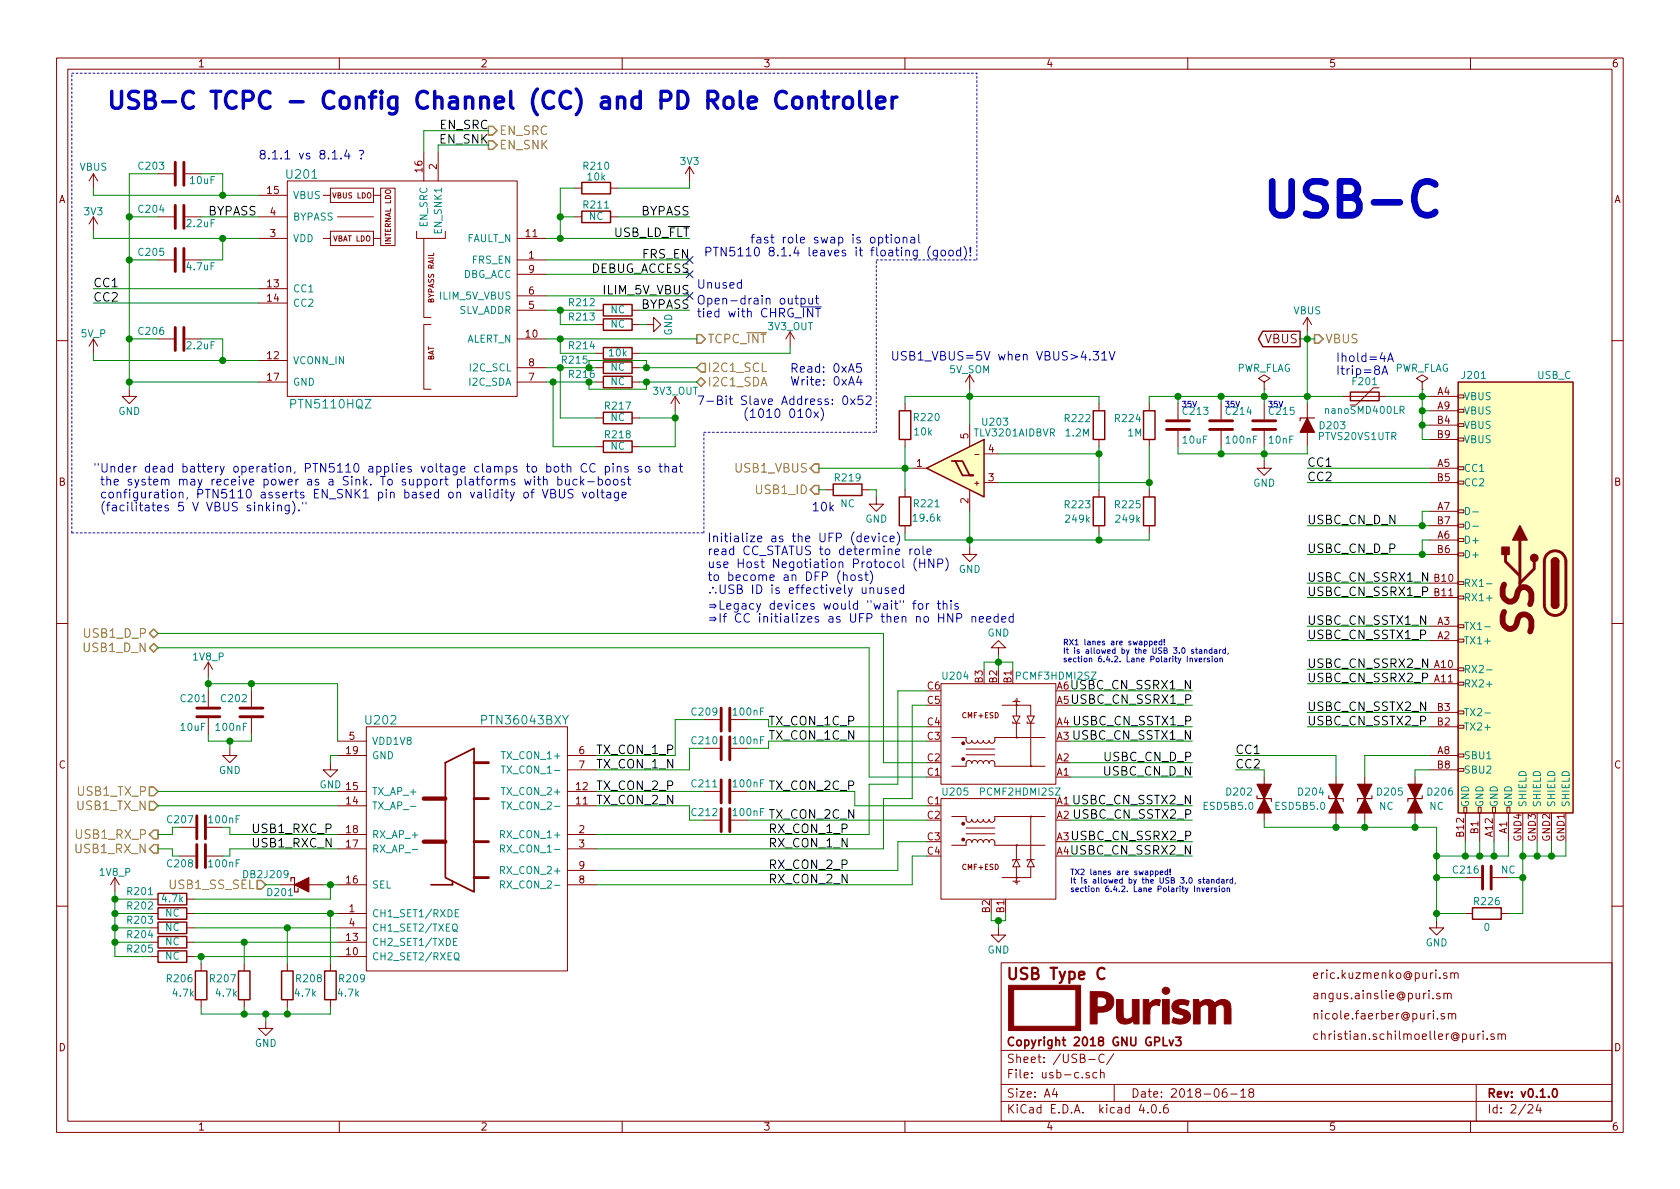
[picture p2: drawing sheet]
<svg xmlns="http://www.w3.org/2000/svg" width="297mm" height="210mm" viewBox="0 0 297 210" stroke-linecap="round" stroke-linejoin="round" font-family="sans-serif">
<defs><g id="words">
<text font-size="8.3" fill="#0000c2" x="223.5" y="38.3">USB-C</text>
<text font-size="7.1" fill="#840000" x="271" y="112.3" transform="rotate(-90 271 112.3)">SS</text>
<text font-size="4.2" fill="#0000c2" x="19" y="19.3">USB-C TCPC - Config Channel (CC) and PD Role Controller</text>
<text font-size="2.8" fill="#840000" x="178" y="173.2">USB Type C</text>
<g font-size="2.1">
<text x="77.7" y="22.9">EN_SRC</text>
<text x="77.7" y="25.4">EN_SNK</text>
<text x="36.8" y="38.1">BYPASS</text>
<text x="108.4" y="41.9">USB_LD_FLT</text>
<text x="113.2" y="38.1">BYPASS</text>
<text x="113.5" y="45.7">FRS_EN</text>
<text x="16.5" y="50.8">CC1</text>
<text x="16.5" y="53.3">CC2</text>
<text x="104.2" y="48.3">DEBUG_ACCESS</text>
<text x="106.8" y="52.1">ILIM_5V_VBUS</text>
<text x="113.2" y="54.6">BYPASS</text>
<text x="231.1" y="82.5">CC1</text>
<text x="231.1" y="85.1">CC2</text>
<text x="231.1" y="92.7">USBC_CN_D_N</text>
<text x="231.1" y="97.8">USBC_CN_D_P</text>
<text x="231.1" y="102.9">USBC_CN_SSRX1_N</text>
<text x="231.1" y="105.4">USBC_CN_SSRX1_P</text>
<text x="231.1" y="110.5">USBC_CN_SSTX1_N</text>
<text x="231.1" y="113">USBC_CN_SSTX1_P</text>
<text x="231.1" y="118.1">USBC_CN_SSRX2_N</text>
<text x="189.7" y="121.9">USBC_CN_SSRX1_N</text>
<text x="189.8" y="124.5">USBC_CN_SSRX1_P</text>
<text x="231.1" y="120.6">USBC_CN_SSRX2_P</text>
<text x="231.1" y="125.7">USBC_CN_SSTX2_N</text>
<text x="135.9" y="130.8">TX_CON_1C_N</text>
<text x="189.9" y="130.8">USBC_CN_SSTX1_N</text>
<text x="190.1" y="128.3">USBC_CN_SSTX1_P</text>
<text x="231.1" y="128.3">USBC_CN_SSTX2_P</text>
<text x="105.4" y="133.3">TX_CON_1_P</text>
<text x="105.4" y="135.9">TX_CON_1_N</text>
<text x="195.1" y="137.2">USBC_CN_D_N</text>
<text x="195.2" y="134.6">USBC_CN_D_P</text>
<text x="218.4" y="133.3">CC1</text>
<text x="218.4" y="135.9">CC2</text>
<text x="105.4" y="139.7">TX_CON_2_P</text>
<text x="105.4" y="142.2">TX_CON_2_N</text>
<text x="135.9" y="139.7">TX_CON_2C_P</text>
<text x="189.9" y="142.2">USBC_CN_SSTX2_N</text>
<text x="44.4" y="147.3">USB1_RXC_P</text>
<text x="44.4" y="149.9">USB1_RXC_N</text>
<text x="135.9" y="147.3">RX_CON_1_P</text>
<text x="135.9" y="149.9">RX_CON_1_N</text>
<text x="135.9" y="144.8">TX_CON_2C_N</text>
<text x="189.8" y="148.6">USBC_CN_SSRX2_P</text>
<text x="190.1" y="144.8">USBC_CN_SSTX2_P</text>
<text x="135.9" y="153.7">RX_CON_2_P</text>
<text x="189.7" y="151.1">USBC_CN_SSRX2_N</text>
<text x="135.9" y="156.2">RX_CON_2_N</text>
</g>
<g font-size="2.1" fill="#848400">
<text x="88.3" y="23.9">EN_SRC</text>
<text x="88.3" y="26.4">EN_SNK</text>
<text x="125.1" y="65.8">I2C1_SCL</text>
<text x="125.1" y="60.7">TCPC_INT</text>
<text x="234.3" y="60.7">VBUS</text>
<text x="125.1" y="68.3">I2C1_SDA</text>
<text x="130.1" y="83.6">USB1_VBUS</text>
<text x="133.9" y="87.4">USB1_ID</text>
<text x="15" y="112.8">USB1_D_P</text>
<text x="14.9" y="115.3">USB1_D_N</text>
<text x="13.7" y="143.3">USB1_TX_N</text>
<text x="13.9" y="140.7">USB1_TX_P</text>
<text x="13.6" y="148.3">USB1_RX_P</text>
<text x="13.5" y="150.9">USB1_RX_N</text>
<text x="30.1" y="157.2">USB1_SS_SEL</text>
</g>
<g font-size="2.1" fill="#0000c2">
<text x="45.7" y="28.2">8.1.1 vs 8.1.4 ?</text>
<text x="124.5" y="45.3">PTN5110 8.1.4 leaves it floating (good)!</text>
<text x="128.6" y="43">fast role swap is optional</text>
<text x="123.2" y="51">Unused</text>
<text x="123.2" y="53.8">Open-drain output</text>
<text x="123.2" y="56.1">tied with CHRG_INT</text>
<text x="139.7" y="65.9">Read: 0xA5</text>
<text x="157.5" y="63.7">USB1_VBUS=5V when VBUS&gt;4.31V</text>
<text x="236.2" y="64">Ihold=4A</text>
<text x="123.2" y="71.6">7-Bit Slave Address: 0x52</text>
<text x="139.7" y="68.2">Write: 0xA4</text>
<text x="236.2" y="66.3">Itrip=8A</text>
<text x="127.3" y="73.9">(1010 010x)</text>
<text x="16.5" y="83.6">&quot;Under dead battery operation, PTN5110 applies voltage clamps to both CC pins so that</text>
<text x="17.1" y="85.8">the system may receive power as a Sink. To support platforms with buck-boost</text>
<text x="17.1" y="88.1">configuration, PTN5110 asserts EN_SNK1 pin based on validity of VBUS voltage</text>
<text x="17.1" y="90.4">(facilitates 5 V VBUS sinking).&quot;</text>
<text x="125.1" y="95.9">Initialize as the UFP (device)</text>
<text x="143.5" y="90.4">10k</text>
<text x="125.1" y="98.2">read CC_STATUS to determine role</text>
<text x="125.1" y="100.5">use Host Negotiation Protocol (HNP)</text>
<text x="125.1" y="102.7">to become an DFP (host)</text>
<text x="125.1" y="105">USB ID is effectively unused</text>
<text x="125.1" y="107.8">Legacy devices would &quot;wait&quot; for this</text>
<text x="125.1" y="110.1">If CC initializes as UFP then no HNP needed</text>
</g>
<g font-size="2.1" fill="#008484">
<text x="50.8" y="31.6">U201</text>
<text x="51.7" y="72.2">PTN5110HQZ</text>
<text x="64.8" y="128.1">U202</text>
<text x="85.5" y="128.1">PTN36043BXY</text>
</g>
<g font-size="2.1" fill="#840000">
<text x="223.6" y="60.7">VBUS</text>
<text x="232" y="173.1">eric.kuzmenko@puri.sm</text>
<text x="232" y="176.7">angus.ainslie@puri.sm</text>
<text x="178" y="185">Copyright 2018 GNU GPLv3</text>
<text x="232" y="183.9">christian.schilmoeller@puri.sm</text>
<text x="232" y="180.3">nicole.faerber@puri.sm</text>
<text x="178" y="190.7">File: usb-c.sch</text>
<text x="178" y="188">Sheet: /USB-C/</text>
<text x="178" y="196.9">KiCad E.D.A. kicad 4.0.6</text>
<text x="178" y="194.1">Size: A4</text>
<text x="200" y="194.1">Date: 2018-06-18</text>
<text x="263" y="194.1">Rev: v0.1.0</text>
<text x="263" y="196.9">Id: 2/24</text>
</g>
<text font-size="2.1" fill="#008400" x="135.9" y="128.3">TX_CON_1C_P</text>
<g font-size="1.8" fill="#840000">
<text x="35" y="11.9">1</text>
<text x="85" y="11.9">2</text>
<text x="135" y="11.9">3</text>
<text x="185" y="11.9">4</text>
<text x="235" y="11.9">5</text>
<text x="285" y="11.9">6</text>
<text x="77.2" y="29.9" transform="rotate(-90 77.2 29.9)">2</text>
<text x="10.4" y="35.9">A</text>
<text x="47.3" y="34.3">15</text>
<text x="74.7" y="30.4" transform="rotate(-90 74.7 30.4)">16</text>
<text x="285.4" y="35.9">A</text>
<text x="47.8" y="41.9">3</text>
<text x="47.8" y="38.1">4</text>
<text x="93" y="41.9">11</text>
<text x="93.5" y="45.7">1</text>
<text x="47.3" y="50.8">13</text>
<text x="47.3" y="53.3">14</text>
<text x="93.5" y="52.1">6</text>
<text x="93.5" y="48.3">9</text>
<text x="93" y="59.7">10</text>
<text x="93.5" y="54.6">5</text>
<text x="47.3" y="63.5">12</text>
<text x="93.5" y="64.8">8</text>
<text x="47.3" y="67.3">17</text>
<text x="93.5" y="67.3">7</text>
<text x="254.2" y="69.8">A4</text>
<text x="171.2" y="77.6" transform="rotate(-90 171.2 77.6)">5</text>
<text x="254.2" y="74.9">B4</text>
<text x="254.2" y="72.4">A9</text>
<text x="254.2" y="77.5">B9</text>
<text x="162.1" y="82.5">1</text>
<text x="174.8" y="80">4</text>
<text x="254.2" y="82.5">A5</text>
<text x="10.4" y="85.9">B</text>
<text x="171.2" y="89" transform="rotate(-90 171.2 89)">2</text>
<text x="174.8" y="85.1">3</text>
<text x="254.2" y="85.1">B5</text>
<text x="285.4" y="85.9">B</text>
<text x="254.2" y="95.2">A6</text>
<text x="254.2" y="90.2">A7</text>
<text x="254.2" y="92.7">B7</text>
<text x="254.2" y="97.8">B6</text>
<text x="253.6" y="102.9">B10</text>
<text x="253.6" y="105.4">B11</text>
<text x="254.2" y="113">A2</text>
<text x="254.2" y="110.5">A3</text>
<text x="253.6" y="118.1">A10</text>
<text x="164" y="124.5">C5</text>
<text x="164" y="121.9">C6</text>
<text x="173.7" y="120.7" transform="rotate(-90 173.7 120.7)">B3</text>
<text x="176.3" y="120.7" transform="rotate(-90 176.3 120.7)">B2</text>
<text x="178.8" y="120.7" transform="rotate(-90 178.8 120.7)">B1</text>
<text x="186.8" y="124.5">A5</text>
<text x="186.8" y="121.9">A6</text>
<text x="253.6" y="120.6">A11</text>
<text x="254.2" y="125.7">B3</text>
<text x="61.7" y="130.8">5</text>
<text x="164" y="130.8">C3</text>
<text x="164" y="128.3">C4</text>
<text x="186.8" y="130.8">A3</text>
<text x="186.8" y="128.3">A4</text>
<text x="254.2" y="128.3">B2</text>
<text x="10.4" y="135.9">C</text>
<text x="61.3" y="133.3">19</text>
<text x="102.4" y="133.3">6</text>
<text x="102.4" y="135.9">7</text>
<text x="164" y="137.2">C1</text>
<text x="164" y="134.6">C2</text>
<text x="186.8" y="137.2">A1</text>
<text x="186.8" y="134.6">A2</text>
<text x="254.2" y="133.3">A8</text>
<text x="254.2" y="135.9">B8</text>
<text x="285.4" y="135.9">C</text>
<text x="56.5" y="139.4">GND 15</text>
<text x="61.3" y="142.2">14</text>
<text x="101.9" y="142.2">11</text>
<text x="101.9" y="139.7">12</text>
<text x="164" y="142.2">C1</text>
<text x="186.8" y="142.2">A1</text>
<text x="61.3" y="149.9">17</text>
<text x="61.3" y="147.3">18</text>
<text x="102.4" y="147.3">2</text>
<text x="102.4" y="149.9">3</text>
<text x="164" y="144.8">C2</text>
<text x="164" y="148.6">C3</text>
<text x="186.8" y="144.8">A2</text>
<text x="186.8" y="148.6">A3</text>
<text x="258.8" y="147.9" transform="rotate(-90 258.8 147.9)">B12</text>
<text x="261.4" y="147.4" transform="rotate(-90 261.4 147.4)">B1</text>
<text x="263.9" y="147.9" transform="rotate(-90 263.9 147.9)">A12</text>
<text x="266.4" y="147.4" transform="rotate(-90 266.4 147.4)">A1</text>
<text x="269" y="148.7" transform="rotate(-90 269 148.7)">GND4</text>
<text x="271.5" y="148.7" transform="rotate(-90 271.5 148.7)">GND3</text>
<text x="274.1" y="148.7" transform="rotate(-90 274.1 148.7)">GND2</text>
<text x="276.6" y="148.7" transform="rotate(-90 276.6 148.7)">GND1</text>
<text x="102.4" y="153.7">9</text>
<text x="164" y="151.1">C4</text>
<text x="186.8" y="151.1">A4</text>
<text x="61.3" y="156.2">16</text>
<text x="61.7" y="161.3">1</text>
<text x="102.4" y="156.2">8</text>
<text x="175" y="161.4" transform="rotate(-90 175 161.4)">B2</text>
<text x="177.5" y="161.4" transform="rotate(-90 177.5 161.4)">B1</text>
<text x="61.3" y="166.4">13</text>
<text x="61.7" y="163.8">4</text>
<text x="61.3" y="168.9">10</text>
<text x="10.4" y="185.9">D</text>
<text x="285.4" y="185.9">D</text>
<text x="35" y="199.9">1</text>
<text x="85" y="199.9">2</text>
<text x="135" y="199.9">3</text>
<text x="185" y="199.9">4</text>
<text x="235" y="199.9">5</text>
<text x="285" y="199.9">6</text>
</g>
<g font-size="1.8" fill="#008484">
<text x="24.6" y="30">C203</text>
<text x="103.3" y="30">R210</text>
<text x="120.3" y="29.2">3V3</text>
<text x="14.1" y="30.2">VBUS</text>
<text x="33.7" y="32.5">10uF</text>
<text x="51.8" y="35.2">VBUS</text>
<text x="103.9" y="31.9">10k</text>
<text x="14.9" y="38">3V3</text>
<text x="24.6" y="37.6">C204</text>
<text x="33.1" y="40.2">2.2uF</text>
<text x="51.8" y="39">BYPASS</text>
<text x="75.6" y="40.2" transform="rotate(-90 75.6 40.2)">EN_SRC</text>
<text x="78.1" y="41.2" transform="rotate(-90 78.1 41.2)">EN_SNK1</text>
<text x="103.3" y="36.8">R211</text>
<text x="104.1" y="38.9">NC</text>
<text x="24.6" y="45.2">C205</text>
<text x="33.1" y="47.8">4.7uF</text>
<text x="51.8" y="42.8">VDD</text>
<text x="82.4" y="42.8">FAULT_N</text>
<text x="83.4" y="46.6">FRS_EN</text>
<text x="51.8" y="51.7">CC1</text>
<text x="77.9" y="53">ILIM_5V_VBUS</text>
<text x="81.7" y="49.1">DBG_ACC</text>
<text x="14.4" y="59.6">5V_P</text>
<text x="24.6" y="59.2">C206</text>
<text x="51.8" y="54.2">CC2</text>
<text x="80.9" y="55.5">SLV_ADDR</text>
<text x="100.8" y="54.1">R212</text>
<text x="100.8" y="56.7">R213</text>
<text x="107.9" y="55.4">NC</text>
<text x="107.9" y="57.9">NC</text>
<text x="118.8" y="59.4" transform="rotate(-90 118.8 59.4)">GND</text>
<text x="135.8" y="58.4">3V3_OUT</text>
<text x="228.7" y="55.6">VBUS</text>
<text x="33.1" y="61.7">2.2uF</text>
<text x="51.8" y="64.4">VCONN_IN</text>
<text x="82.3" y="60.6">ALERT_N</text>
<text x="83.2" y="65.7">I2C_SCL</text>
<text x="99.5" y="64.3">R215</text>
<text x="100.8" y="61.7">R214</text>
<text x="107.7" y="63">10k</text>
<text x="107.9" y="65.6">NC</text>
<text x="167.9" y="66">5V_SOM</text>
<text x="218.6" y="65.7">PWR_FLAG</text>
<text x="246.5" y="65.7">PWR_FLAG</text>
<text x="51.8" y="68.2">GND</text>
<text x="83" y="68.2">I2C_SDA</text>
<text x="100.8" y="66.8">R216</text>
<text x="107.9" y="68.1">NC</text>
<text x="115.4" y="69.8">3V3_OUT</text>
<text x="239.3" y="68.1">F201</text>
<text x="258.6" y="67">J201</text>
<text x="258.8" y="70.7">VBUS</text>
<text x="271.8" y="67">USB_C</text>
<text x="20.9" y="73.3">GND</text>
<text x="107.1" y="72.4">R217</text>
<text x="107.1" y="77.5">R218</text>
<text x="107.9" y="74.4">NC</text>
<text x="161.7" y="74.4">R220</text>
<text x="161.7" y="77">10k</text>
<text x="172.4" y="77.2">TLV3201AIDBVR</text>
<text x="173.8" y="75.3">U203</text>
<text x="188.4" y="74.6">R222</text>
<text x="188.5" y="77.2">1.2M</text>
<text x="197.3" y="74.6">R224</text>
<text x="199.4" y="77.2">1M</text>
<text x="209.3" y="73.3">C213</text>
<text x="216.9" y="73.3">C214</text>
<text x="224.5" y="73.3">C215</text>
<text x="233.2" y="77.8">PTVS20VS1UTR</text>
<text x="233.5" y="75.9">D203</text>
<text x="234.5" y="73.2">nanoSMD400LR</text>
<text x="258.8" y="75.8">VBUS</text>
<text x="258.8" y="73.3">VBUS</text>
<text x="107.9" y="79.5">NC</text>
<text x="209.2" y="78.4">10uF</text>
<text x="216.9" y="78.4">100nF</text>
<text x="224.4" y="78.4">10nF</text>
<text x="258.8" y="83.4">CC1</text>
<text x="258.8" y="78.4">VBUS</text>
<text x="147.8" y="85.1">R219</text>
<text x="148.6" y="89.7">NC</text>
<text x="161.7" y="89.7">R221</text>
<text x="188.4" y="89.9">R223</text>
<text x="197.3" y="89.9">R225</text>
<text x="221.6" y="86">GND</text>
<text x="258.8" y="86">CC2</text>
<text x="153" y="92.4">GND</text>
<text x="161.6" y="92.2">19.6k</text>
<text x="188.5" y="92.4">249k</text>
<text x="197.4" y="92.4">249k</text>
<text x="169.5" y="101.3">GND</text>
<text x="258.8" y="96.1">D+</text>
<text x="258.8" y="98.7">D+</text>
<text x="258.8" y="103.8">RX1-</text>
<text x="258.8" y="106.3">RX1+</text>
<text x="174.6" y="112.5">GND</text>
<text x="258.8" y="113.9">TX1+</text>
<text x="258.8" y="111.4">TX1-</text>
<text x="34.2" y="116.8">1V8_P</text>
<text x="258.8" y="119">RX2-</text>
<text x="32.1" y="124.1">C201</text>
<text x="39.2" y="124.1">C202</text>
<text x="166.8" y="120.2">U204</text>
<text x="179.8" y="120.2">PCMF3HDMI2SZ</text>
<text x="258.8" y="121.5">RX2+</text>
<text x="32" y="129.2">10uF</text>
<text x="38.3" y="129.2">100nF</text>
<text x="65.8" y="131.7">VDD1V8</text>
<text x="122.4" y="126.5">C209</text>
<text x="122.4" y="131.6">C210</text>
<text x="129.8" y="126.5">100nF</text>
<text x="129.8" y="131.6">100nF</text>
<text x="258.8" y="129.2">TX2+</text>
<text x="258.8" y="126.6">TX2-</text>
<text x="38.7" y="136.8">GND</text>
<text x="65.8" y="134.2">GND</text>
<text x="89.1" y="134.2">TX_CON_1+</text>
<text x="89.6" y="136.8">TX_CON_1-</text>
<text x="258.8" y="134.2">SBU1</text>
<text x="258.8" y="136.8">SBU2</text>
<text x="65.8" y="143.1">TX_AP_-</text>
<text x="65.8" y="140.6">TX_AP_+</text>
<text x="89.1" y="140.6">TX_CON_2+</text>
<text x="89.6" y="143.1">TX_CON_2-</text>
<text x="122.4" y="139.2">C211</text>
<text x="129.8" y="139.2">100nF</text>
<text x="166.8" y="140.7">U205</text>
<text x="173.5" y="140.7">PCMF2HDMI2SZ</text>
<text x="213" y="143.2">ESD5B5.0</text>
<text x="217" y="140.7">D202</text>
<text x="225.7" y="143.2">ESD5B5.0</text>
<text x="229.7" y="140.7">D204</text>
<text x="243.6" y="140.7">D205</text>
<text x="243.8" y="143.2">NC</text>
<text x="252.5" y="140.7">D206</text>
<text x="252.7" y="143.2">NC</text>
<text x="259.7" y="142.7" transform="rotate(-90 259.7 142.7)">GND</text>
<text x="262.3" y="142.7" transform="rotate(-90 262.3 142.7)">GND</text>
<text x="264.8" y="142.7" transform="rotate(-90 264.8 142.7)">GND</text>
<text x="267.3" y="142.7" transform="rotate(-90 267.3 142.7)">GND</text>
<text x="269.9" y="142.7" transform="rotate(-90 269.9 142.7)">SHIELD</text>
<text x="272.4" y="142.7" transform="rotate(-90 272.4 142.7)">SHIELD</text>
<text x="275" y="142.7" transform="rotate(-90 275 142.7)">SHIELD</text>
<text x="277.5" y="142.7" transform="rotate(-90 277.5 142.7)">SHIELD</text>
<text x="29.7" y="145.6">C207</text>
<text x="37.1" y="145.6">100nF</text>
<text x="65.8" y="148.2">RX_AP_+</text>
<text x="89" y="148.2">RX_CON_1+</text>
<text x="122.4" y="144.3">C212</text>
<text x="129.8" y="144.3">100nF</text>
<text x="17.7" y="154.9">1V8_P</text>
<text x="29.7" y="153.4">C208</text>
<text x="37.1" y="153.4">100nF</text>
<text x="43.3" y="155.3">DB2J209</text>
<text x="65.8" y="150.7">RX_AP_-</text>
<text x="89" y="154.6">RX_CON_2+</text>
<text x="89.4" y="150.7">RX_CON_1-</text>
<text x="257" y="154.5">C216</text>
<text x="265.4" y="154.5">NC</text>
<text x="22.7" y="160.8">R202</text>
<text x="22.7" y="158.3">R201</text>
<text x="28.8" y="159.5">4.7k</text>
<text x="47.4" y="158.4">D201</text>
<text x="65.8" y="157.1">SEL</text>
<text x="89.4" y="157.1">RX_CON_2-</text>
<text x="260.8" y="160">R226</text>
<text x="22.7" y="163.3">R203</text>
<text x="22.7" y="165.9">R204</text>
<text x="29.2" y="162.1">NC</text>
<text x="29.2" y="164.6">NC</text>
<text x="29.2" y="167.2">NC</text>
<text x="65.8" y="162.2">CH1_SET1/RXDE</text>
<text x="65.8" y="164.7">CH1_SET2/TXEQ</text>
<text x="65.8" y="167.3">CH2_SET1/TXDE</text>
<text x="252" y="167.3">GND</text>
<text x="262.4" y="164.6">0</text>
<text x="22.7" y="168.4">R205</text>
<text x="29.2" y="169.7">NC</text>
<text x="29.6" y="173.7">R206</text>
<text x="37.3" y="173.7">R207</text>
<text x="52.5" y="173.7">R208</text>
<text x="60.1" y="173.7">R209</text>
<text x="65.8" y="169.8">CH2_SET2/RXEQ</text>
<text x="174.6" y="168.6">GND</text>
<text x="30.7" y="176.2">4.7k</text>
<text x="38.3" y="176.2">4.7k</text>
<text x="52.2" y="176.2">4.7k</text>
<text x="59.9" y="176.2">4.7k</text>
<text x="45" y="185.1">GND</text>
</g>
<g font-size="1.4" fill="#0000c2">
<text x="208.9" y="72">35V</text>
<text x="216.5" y="72">35V</text>
<text x="224.2" y="72">35V</text>
<text x="188" y="114.1">RX1 lanes are swapped!</text>
<text x="188" y="115.6">It is allowed by the USB 3.0 standard,</text>
<text x="188" y="117.1">section 6.4.2. Lane Polarity Inversion</text>
<text x="189.2" y="154.7">TX2 lanes are swapped!</text>
<text x="189.2" y="156.2">It is allowed by the USB 3.0 standard,</text>
<text x="189.2" y="157.7">section 6.4.2. Lane Polarity Inversion</text>
</g>
<g font-size="1.3" fill="#840000">
<text x="58.9" y="35.1">VBUS LDO</text>
<text x="58.9" y="42.7">VBAT LDO</text>
<text x="69.1" y="43.2" transform="rotate(-90 69.1 43.2)">INTERNAL LDO</text>
<text x="76.7" y="53.5" transform="rotate(-90 76.7 53.5)">BYPASS RAIL</text>
<text x="76.7" y="63.8" transform="rotate(-90 76.7 63.8)">BAT</text>
<text x="172.5" y="80.8">-</text>
<text x="172.3" y="85.9">+</text>
<text x="170.2" y="127">CMF+ESD</text>
<text x="170.2" y="153.8">CMF+ESD</text>
</g>
</g></defs>
<g fill="none" stroke="#840000" stroke-width=".18">
<path d="M10 10.3h277v189.9h-277zM12 12.2h273v186.1h-273zM60 10.3v1.9M110 10.3v1.9M160 10.3v1.9M210 10.3v1.9M260 10.3v1.9M27.9 38.3h2.8M27.9 30.7h2.8M32.8 30.7h2.8M45.7 38.3h5.1M45.7 34.5h5.1"/>
<path d="M50.8 32h40.6v38.1h-40.6zM57.1 34.5h1.3v-1.2h7.6v2.5h-7.6v-1.3M59.7 38.3h6.3M66 34.5h1.3v-1.2h2.5v10.1h-2.5v-8.9M74.9 26.9v5.1M77.5 26.9v5.1M101.6 38.3h1.3M107.9 38.3h1.3M27.9 46h2.8M27.9 59.9h2.8M45.7 42.2h5.1M45.7 51h5.1"/>
<path d="M45.7 53.6h5.1M57.1 42.2h1.3v-1.3h7.6v2.5h-7.6v-1.2M66 42.2h1.3M73.7 40.9v1.3h5v-1.3M74.9 42.2v13.9h1.3M76.2 57.4h-1.3v11.4h1.3M91.4 46h5.1M91.4 59.9h5.1M91.4 54.9h5.1M91.4 42.2h5.1M91.4 52.3h5.1M91.4 48.5h5.1"/>
<path d="M105.4 54.9h1.3M105.4 57.4h1.3M111.8 54.9h1.2M111.8 57.4h1.2M114.3 57.4h1.3v-1.3l1.2 1.3-1.2 1.3v-1.3M139.7 58.7l-.8 1.2M139.7 58.7v2.5M139.7 58.7l.8 1.2M10 60.2h2M22.9 68.8v1.3h1.2l-1.2 1.3-1.3-1.3h1.3M45.7 67.6h5.1M45.7 63.7h5.1"/>
<path d="M91.4 65h5.1M91.4 67.6h5.1M105.4 65h1.3M105.4 67.6h1.3M105.4 73.9h1.3M105.4 79h1.3M111.8 65h1.2M111.8 67.6h1.2M111.8 73.9h1.2M111.8 79h1.2M119.4 70.1l-.8 1.3M119.4 70.1v2.5"/>
<path d="M119.4 70.1l.7 1.3M171.4 75.2v3.8M194.3 71.4v1.2M194.3 77.7v1.3M203.2 71.4v1.2M203.2 77.7v1.3M215.9 71.4v2.8M215.9 76.2v2.8M223.5 71.4v2.8M223.5 76.2v2.8M231.1 71.4v7.6M285 60.2h2"/>
<path d="M146 86.6h1.3M152.4 86.6h1.3M154.9 87.9v1.2h1.3l-1.3 1.3-1.2-1.3h1.2M160 86.6v1.3M160 93v1.2M161.3 82.8h2.5M171.4 96.8v1.2h1.3l-1.3 1.3-1.2-1.3h1.2M171.4 86.6v3.8M174 85.3h2.5M174 80.3h2.5M194.3 86.6v1.3M194.3 93v1.2"/>
<path d="M203.2 86.6v1.3M203.2 93v1.2M223.5 81.5v1.3h1.3l-1.3 1.3-1.3-1.3h1.3M10 110.3h2M285 110.3h2M40.6 132.3v1.3h1.3l-1.3 1.3-1.2-1.3h1.2M44.4 122.2v2.8M44.4 127v2.8M58.4 134.9v1.2h1.3l-1.3 1.3-1.3-1.3h1.3M124.5 127.2h2.8M124.5 132.3h2.8M124.5 139.9h2.8"/>
<path d="M129.3 127.2h2.8M129.3 132.3h2.8M129.3 139.9h2.8M166.4 120.9h20.3v17.8h-20.3zM168.3 130.4h2.5v.7l.4 .3 .4-.1 .2-.4 .1 .3 .4 .2 .3-.1 .2-.4 .1 .3 .4 .2 .4-.1 .2-.4 .3 .5 .5-.1 .2-.4 .2 .4 .4 .1 .4-.3v-.7h8.9M168.3 135.5h2.5v-.7l.4-.3 .5 .1 .1 .4 .2-.3 .2-.2 .5 .1 .1 .4 .2-.3 .3-.2 .4 .1 .2 .4 .1-.3 .3-.2 .4 .1 .2 .4 .2-.4 .4-.1 .4 .3v.7h8.9M170.8 132.5h5.1M170.8 133.5h5.1M179.1 124.1h1.2M179.1 127.6v.3h1.2M179.5 123.8h.5M179.7 123.6h.1"/>
<path d="M179.7 124.1v.6M20.3 155.2l-.7 1.3M20.3 155.2v2.5M20.3 155.2l.8 1.3M26.7 159h1.2M31.7 146.3h2.8M31.7 151.4h2.8M33 159h1.3M36.6 146.3h2.8M36.6 151.4h2.8M124.5 145h2.8M129.3 145h2.8"/>
<path d="M10 160.2h2M26.7 161.5h1.2M26.7 164.1h1.2M26.7 166.6h1.2M26.7 169.2h1.2M33 161.5h1.3M33 164.1h1.3M33 166.6h1.3M33 169.2h1.3M35.6 170.4v1.3M35.6 176.8v1.2M43.2 170.4v1.3"/>
<path d="M43.2 176.8v1.2M50.8 170.4v1.3M50.8 176.8v1.2M58.4 170.4v1.3M58.4 176.8v1.2M177 170.3h108v28h-108zM254.6 175.7a.37 .37 0 0 0-.6 .1l.1 .3 .5 .1 .1 .1-.3 .3-.4-.1M255.3 175.8l.2-.2 .4 .1v.9M255.3 175.6v1M255.4 179.3a.37 .37 0 0 0-.6 .1l.1 .2 .5 .2v.1l-.2 .3-.4-.1M255.8 172.1a.37 .37 0 0 0-.6 .1l.1 .3 .5 .1 .1 .1-.2 .3-.5-.1M255.9 175.8a.36 .36 0 0 1 .4-.2 .36 .36 0 0 1 .3 .2v.8"/>
<path d="M256.1 179.3l.2-.1 .4 .1v.9M256.1 179.2v1M256.5 172.2l.2-.2 .4 .1v.9M256.5 172v1M256.7 179.4a.36 .36 0 0 1 .3-.2 .36 .36 0 0 1 .4 .2v.8M257.1 172.2a.36 .36 0 0 1 .4-.2 .36 .36 0 0 1 .3 .2v.8M285 160.2h2M47 180.6v1.3h1.3l-1.3 1.2-1.3-1.2h1.3M60 198.3v1.9M110 198.3v1.9M160 198.3v1.9M177 194.8h108"/>
<path d="M177 191.8h108M177 185.7h108M186.4 192.5l-.3 1h.9M186.8 193v1M192.5 187.3h1.1M192.6 189.7a.37 .37 0 0 0-.6 .1l.1 .3 .5 .1 .1 .1-.3 .3-.4-.1M193.9 189.7l-.4-.1-.3 .3 .1 .6 .2 .1 .4-.1M194.6 189.8l.2-.2 .4 .1v.9M194.6 189.1v1.5M195.2 186.6a.7 .7 0 0 0-.9 .2 .7 .7 0 0 0 .1 .9 .55 .55 0 0 0 .8 .1M196.9 186.3l-1.2 2M197 191.8v3"/>
<path d="M201.8 195.2l-.4 1.1h1M202.9 196.7v.1M203.8 195.4l.1-.1a.81 .81 0 0 1 .6 .6 .81 .81 0 0 1-.3 .8l-.1 .1a.8 .8 0 0 1-.6-.6 .8 .8 0 0 1 .3-.8zM205.1 196.7v.1M206.4 195.3a.59 .59 0 0 0-.7 .7l.1 .7 .2 .1 .5-.1 .1-.5-.2-.2-.4-.1-.3 .3M210 198.3v1.9M216.8 192.5a.59 .59 0 0 0-.7 .7l.1 .7 .2 .1 .5-.1 .1-.5-.2-.2-.4-.1-.3 .3M217.6 193.5h1.1M219.4 193l.4-.5v1.5M219.4 194h.8M221.1 193.2l-.3-.3 .1-.2 .2-.2 .4 .1 .2 .2-.1 .2-.6 .2a.48 .48 0 0 0-.1 .7l.2 .1 .5-.1a.48 .48 0 0 0-.2-.7M254.2 180.1v.1"/>
<path d="M260 198.3v1.9M261 191.8v6.5M261.3 182.8v1M261.7 182.8l-.4 .3M262.2 182.3v.2M262.2 182.8v1M262.9 183.7v.1M264.2 182.9a.37 .37 0 0 0-.6 .1l.1 .3 .5 .1v.1l-.2 .3-.4-.1M264.9 183l.2-.2 .4 .1v.9M264.9 182.8v1M265.5 183a.36 .36 0 0 1 .3-.2 .36 .36 0 0 1 .4 .2v.8M270.2 195.5l.2-.2h.4l.2 .5-.9 1h.9"/>
<path d="M272 195.2l-.4 1.1h.9M272.3 195.8v1"/>
</g>
<path d="M168.3 81.5h1.9l1.2 2.6h.7h-1.9l-1.3-2.6M205.7 183.4v1.5h.7M206.7 183.9l.4 1 .4-1M207.9 183.4h.9l-.5 .6 .4 .1v.7l-.2 .1-.6-.1M274.6 192.7l.2-.2a.81 .81 0 0 1 .6 .6 .81 .81 0 0 1-.3 .8l-.1 .1a.79 .79 0 0 1-.4-1.3z" fill="none" stroke="#840000" stroke-width=".3"/>
<path d="M195.3 171.3a.8 .8 0 0 0-1 0 .8 .8 0 0 0-.3 1 .76 .76 0 0 0 .4 .7 .76 .76 0 0 0 .9 0" fill="none" stroke="#840000" stroke-width=".41"/>
<g fill="#840000" stroke="#840000" stroke-width=".18">
<path d="M178.3 174.2h12.8v8h-12.8v-7.2h.9v6.5h11v-6.5h-11.9z"/>
<path d="M197.4 176.8h1.2v2.5a.85 .85 0 0 0 .6 .9 .85 .85 0 0 0 1-.4v-3h1.2v4.3h-.9v-.2a.25 .25 0 0 0-.1-.3 .25 .25 0 0 0-.4 .2l-.6 .2a1.47 1.47 0 0 1-2-1.7z"/>
<path d="M207.5 177.2a2.7 2.7 0 0 1 2.6-.2l.2 .1-.3 .7-.4-.1a.88 .88 0 0 0-1.2 .3l.3 .4 1 .3a1.26 1.26 0 0 1 .7 1.4 1.26 1.26 0 0 1-1.4 1l-1-.1-.7-.2v-.5a.29 .29 0 0 1 .2-.3 .29 .29 0 0 1 .4 .1l.3 .1a.86 .86 0 0 0 1.1-.3 .95 .95 0 0 0-.9-.6l-.5-.2a1.15 1.15 0 0 1-.4-1.9z"/>
<path d="M192.8 175.4h1.9a1.8 1.8 0 0 1 2.2 1.2 1.8 1.8 0 0 1-1.2 2.2l-.7 .2h-1v2.1h-1.2v-4.8h1.2v1.7h.4a.91 .91 0 0 0 1.2-.5 .91 .91 0 0 0-.7-1.2h-2.1z"/>
<path d="M202.1 176.8h.7a.26 .26 0 0 1 .3 0 .26 .26 0 0 1 0 .4l.1 .4a1.38 1.38 0 0 1 2-.7l-.2 .9a1.12 1.12 0 0 0-1.3 .1 1.12 1.12 0 0 0-.4 1.2v2h-1.2z"/>
<path d="M205.5 176.8h1.2v4.3h-1.2z"/>
<path d="M211 176.8h.9l.2 .5a1.9 1.9 0 0 1 2.5-.1l.1 .1a.21 .21 0 0 0 .2 0 .21 .21 0 0 0 .2-.2l.7-.3a1.42 1.42 0 0 1 1.9 1.7v2.6h-1.2v-2.4a.85 .85 0 0 0-.4-1l-.7 .1-.5 .3v3h-1.2v-3a.82 .82 0 0 0-.8-.5 .82 .82 0 0 0-.7 .6v2.9h-1.2z"/>
<circle cx="206.1" cy="175.2" r=".65"/>
<circle cx="170.3" cy="131.4" r=".25"/>
<circle cx="170.3" cy="134.2" r=".25"/>
</g>
<g fill="none" stroke="#840000" stroke-width=".51">
<path d="M31 28.7v4.1M31 36.3v4.1M32.5 28.7v4.1M32.5 36.3v4.1M31 43.9v4.1M31 57.9v4.1M32.5 43.9v4.1M32.5 57.9v4.1M213.9 75.9h4M213.9 74.4h4M221.5 75.9h4.1M221.5 74.4h4.1"/>
<path d="M42.4 126.7h4.1M42.4 125.2h4.1M127.5 125.2v4.1M127.5 130.3v4.1M127.5 137.9v4.1M129 125.2v4.1M129 130.3v4.1M129 137.9v4.1M34.8 144.3v4M34.8 149.3v4.1M36.3 144.3v4M36.3 149.3v4.1"/>
<path d="M127.5 143v4.1M129 143v4.1"/>
</g>
<g fill="none" stroke="#840000" stroke-width=".25">
<path d="M102.9 37.3h5v2.1h-5zM106.7 53.8h5.1v2.1h-5.1zM106.7 56.4h5.1v2h-5.1zM106.7 64h5.1v2h-5.1zM106.7 66.5h5.1v2.1h-5.1zM106.7 72.9h5.1v2h-5.1zM106.7 78h5.1v2h-5.1zM193.3 72.6h2v5.1h-2zM202.2 72.6h2v5.1h-2zM147.3 85.6h5.1v2h-5.1zM159 87.9h2v5.1h-2zM163.8 82.8l10.2-5.1v10.2z"/>
<path d="M193.3 87.9h2v5.1h-2zM202.2 87.9h2v5.1h-2zM27.9 158h5.1v2h-5.1zM27.9 160.5h5.1v2.1h-5.1zM27.9 163.1h5.1v2h-5.1zM27.9 165.6h5.1v2h-5.1zM27.9 168.1h5.1v2.1h-5.1zM34.5 171.7h2.1v5.1h-2.1zM42.2 171.7h2v5.1h-2zM49.8 171.7h2v5.1h-2zM57.4 171.7h2v5.1h-2z"/>
</g>
<path d="M123.2 59.2h.8l.7 .7-.7 .8h-.8zM124 64.3h.7v1.5h-.7l-.8-.8zM124 66.8l.7 .8-.7 .7-.8-.7zM144 82h.8v1.6h-.8l-.7-.8zM144 85.8h.8v1.6h-.8l-.7-.8zM26.4 139.2h.8l.7 .7-.7 .8h-.8zM26.4 141.7h.8l.7 .8-.7 .8h-.8zM26.4 147.6l.8-.8h.7v1.5h-.7zM27.2 149.3h.7v1.6h-.7l-.8-.8zM45.5 155.7h.7l.8 .8-.8 .7h-.7z" fill="none" stroke="#848400" stroke-width=".25"/>
<path d="M132 58.8h3.5" fill="none" stroke="#848400" stroke-width=".18"/>
<path d="M118.2 40.1h3.7" fill="none" stroke="#000" stroke-width=".18"/>
<path d="M61.3 26.5l-.4 1.1h1M61.7 27.1v1M63.6 26.7l.5-.1a.39 .39 0 0 1 .2 .4 .39 .39 0 0 1-.4 .3v.2M63.9 28v.1M244.3 66.2l.6-1.5 .5 1.5M244.5 65.8h.7M245.3 63.9l.5-1.5 .6 1.5M245.5 63.5h.7" fill="none" stroke="#0000c2" stroke-width=".18"/>
<g fill="none" stroke="#0000c2" stroke-width=".61">
<path d="M139 16.5a1.12 1.12 0 0 0-1.3-.2 1.12 1.12 0 0 0-.5 1.1 1.28 1.28 0 0 0 .3 1.4 1.28 1.28 0 0 0 1.4 .2l.1-.1M140.3 17.4a.81 .81 0 0 1 1.4 .3v.9a.82 .82 0 0 1-.8 .6 .82 .82 0 0 1-.7-.6v-.9zM143 17.4a.76 .76 0 0 1 1.3 .2v1.5M143 17.2v1.9M145.3 17.2h1.2M145.7 16.1v2.6l.2 .3 .6 .1M147.4 17.2v1.9M148.3 17.2a.73 .73 0 0 0-.9 .5M149.3 17.4a.81 .81 0 0 1 1.4 .3v.9a.82 .82 0 0 1-.8 .6 .82 .82 0 0 1-.8-.6v-.9zM152 16.1v2.6l.2 .3 .3 .1M153.6 16.1v2.6l.1 .3 .3 .1M155 18.2l1.5-.3-.2-.6-.9-.1-.2 .1-.2 .3v1.1l.2 .3 .2 .1 .9-.1"/>
<path d="M157.7 17.2v1.9M158.6 17.2a.73 .73 0 0 0-.9 .5"/>
</g>
<path d="M232.4 73.9h-2.5v.5" fill="none" stroke="#840000" stroke-width=".2"/>
<path d="M231.1 73.9l1.3 2.5h-2.5z" fill="#840000" stroke="#840000" stroke-width=".2"/>
<path d="M163.8 82.8l10.2-5.1v10.2z" fill="#ffffc2" stroke="#ffffc2" stroke-width=".18"/>
<circle cx="179.7" cy="124.7" r=".15" fill="#840000"/>
<path d="M179.7 124.7v1.9M179.7 127.9v2.5" fill="none" stroke="#840000" stroke-width=".18"/>
<circle cx="179.7" cy="130.4" r=".15" fill="#840000"/>
<path d="M181.6 127.6v.3h1.3M182.2 127.9v7.6" fill="none" stroke="#840000" stroke-width=".18"/>
<circle cx="182.2" cy="135.5" r=".15" fill="#840000"/>
<g fill="none" stroke="#840000" stroke-width=".18">
<path d="M177.2 124.7h5v1.9M179.1 126.6h1.2l-.6 1.3zM181.6 126.6h1.3l-.7 1.3zM166.4 141.2h20.3v17.8h-20.3zM168.3 149.5h2.5v-.7l.4-.3 .5 .1 .1 .4 .2-.4 .2-.1 .5 .1 .1 .4 .2-.4 .3-.1 .4 .1 .2 .4 .1-.4 .3-.1 .4 .1 .2 .4 .2-.4 .4-.1 .4 .3v.7h8.9M168.3 144.4h2.5v.7l.4 .3 .4-.1 .2-.4 .1 .3 .4 .2 .3-.1 .2-.4 .1 .3 .4 .2 .4-.1 .2-.4 .3 .5 .5-.1 .2-.4 .2 .4 .4 .1 .4-.3v-.7h8.9M170.8 147.4h5.1M170.8 146.4h5.1M179.1 155.8h1.2M179.5 156.1h.5M179.7 156.3h.1M179.7 155.2v.6"/>
<path d="M180.3 152h-1.2v.3"/>
</g>
<g fill="#840000" stroke="#840000" stroke-width=".18">
<circle cx="170.3" cy="148.5" r=".25"/>
<circle cx="170.3" cy="145.7" r=".25"/>
</g>
<circle cx="179.7" cy="155.2" r=".15" fill="#840000"/>
<path d="M179.7 149.5v2.5M179.7 153.3v1.9" fill="none" stroke="#840000" stroke-width=".18"/>
<circle cx="179.7" cy="149.5" r=".15" fill="#840000"/>
<path d="M182.2 144.4v7.6M182.9 152h-1.3v.3" fill="none" stroke="#840000" stroke-width=".18"/>
<circle cx="182.2" cy="144.4" r=".15" fill="#840000"/>
<g fill="none" stroke="#840000" stroke-width=".18">
<path d="M16.5 30.7l-.8 1.3M16.5 30.7v2.6M16.5 38.3v2.6M16.5 30.7l.8 1.3M16.5 38.3l-.8 1.3M16.5 38.3l.8 1.3M101.6 33.3h1.3M107.9 33.3h1.3M121.9 29.5l-.7 1.2M121.9 29.5v2.5M121.9 29.5l.8 1.2M16.5 59.9v2.6"/>
<path d="M16.5 59.9l-.8 1.3M16.5 59.9l.8 1.3M231.1 56.1l-.7 1.3M231.1 56.1v2.6M231.1 56.1l.8 1.3M105.4 62.5h1.3M111.8 62.5h1.2M160 71.4v1.2M160 77.7v1.3M171.4 66.3l-.7 1.3M171.4 66.3v2.5M171.4 66.3l.8 1.3"/>
<path d="M208.3 71.4v2.8M208.3 76.2v2.8M223.5 68.8h.1M223.5 67.6l1-.7-1-.6-1 .6 1 .7v1.2M237.5 70.1h7.6M243.8 68.6h-1l-3 3h-1M251.5 68.8h.1M251.5 67.6l1-.7-1-.6-1.1 .6 1.1 .7v1.2M252.7 70.1h5.1M252.7 75.2h5.1M252.7 72.6h5.1M252.7 77.7h5.1"/>
<path d="M257.8 77.5h1v.5h-1zM257.8 74.9h1v.5h-1zM257.8 72.4h1v.5h-1zM257.8 69.8h1v.6h-1zM252.7 82.8h5.1M252.7 85.3h5.1M252.7 95.5h5.1M252.7 98h5.1M252.7 90.4h5.1M252.7 93h5.1M257.8 97.8h1v.5h-1zM257.8 95.2h1v.6h-1z"/>
<path d="M257.8 92.7h1v.5h-1zM257.8 90.2h1v.5h-1zM257.8 85.1h1v.5h-1zM257.8 82.5h1v.6h-1zM36.8 117.1l-.7 1.3M36.8 117.1v2.5M36.8 117.1l.8 1.3M176.5 114.5h1.3l-1.3-1.2-1.2 1.2h1.2v1.3M252.7 113.3h5.1M252.7 110.7h5.1M252.7 118.4h5.1M252.7 103.1h5.1"/>
<path d="M252.7 105.7h5.1M257.8 118.1h1v.5h-1zM257.8 113h1v.5h-1zM257.8 110.5h1v.5h-1zM257.8 105.4h1v.5h-1zM257.8 102.9h1v.5h-1zM36.8 122.2v2.8M36.8 127v2.8M59.7 133.6h5.1M59.7 131.1h5.1M59.7 139.9h5.1M64.8 128.5h35.5v43.2h-35.5z"/>
<path d="M100.3 133.6h5.1M100.3 136.1h5.1M100.3 139.9h5.1M223.5 137.4v7.6M236.2 137.4v7.6M241.3 137.4v7.6M250.2 137.4v7.6M252.7 128.5h5.1M252.7 126h5.1M252.7 133.6h5.1M252.7 136.1h5.1M252.7 120.9h5.1"/>
<path d="M257.8 135.9h1v.5h-1zM257.8 133.3h1v.6h-1zM257.8 128.3h1v.5h-1zM257.8 125.7h1v.5h-1zM257.8 120.6h1v.6h-1zM49.5 156.5h7.6M59.7 156.5h5.1M59.7 147.6h5.1M59.7 150.1h5.1M59.7 142.5h5.1M100.3 156.5h5.1M100.3 147.6h5.1"/>
<path d="M100.3 150.1h5.1M100.3 153.9h5.1M100.3 142.5h5.1M179.7 152l.6 1.3h-1.2zM182.2 153.3v1.9h-5M182.2 152l.7 1.3h-1.3zM258.8 142.7h.5v1.1h-.5zM259.1 155.2h2.8M259.1 143.8v5M261.4 142.7h.5v1.1h-.5zM261.6 143.8v5M263.9 142.7h.5v1.1h-.5z"/>
<path d="M263.9 155.2h2.8M264.2 143.8v5M266.4 142.7h.6v1.1h-.6zM266.7 143.8v5M269.2 143.8v5M271.8 143.8v5M274.3 143.8v5M276.9 143.8v5M59.7 161.5h5.1M59.7 164.1h5.1M59.7 169.2h5.1M59.7 166.6h5.1"/>
<path d="M176.5 164.1v1.2h1.3l-1.3 1.3-1.2-1.3h1.2M254 162.8v1.3h1.3l-1.3 1.2-1.3-1.2h1.3M259.1 161.5h1.2M265.4 161.5h1.3"/>
</g>
<g fill="none" stroke="#840000" stroke-width=".51">
<path d="M206.2 75.9h4.1M206.2 74.4h4.1M266.2 98v1.3l2.5 2.5M268.7 95.5v8.9M271.3 99.3v1.3l-2.6 2.5M273.5 98.1a1.9 1.9 0 0 1 2.1-.6 1.9 1.9 0 0 1 1.3 1.8v7.6a1.9 1.9 0 0 1-1.9 1.9 1.9 1.9 0 0 1-2-1.9v-7.7l.2-.6zM34.8 126.7h4.1M34.8 125.2h4.1M83.8 134.9h2.6M83.8 155.2h2.6M83.8 148.8h2.6M83.8 141.2h2.6"/>
<path d="M262.1 153.2v4M263.7 153.2v4"/>
</g>
<path d="M102.9 32.3h5v2h-5zM223.3 58.6h6.6v2.7h-6.6l-.8-1.4zM106.7 61.5h5.1v2h-5.1zM159 72.6h2v5.1h-2zM238.8 69.3h5v1.6h-5zM257.8 67.6h20.3v76.2h-20.3zM274.3 99.3a.63 .63 0 0 1 .7-.6 .63 .63 0 0 1 .6 .6M274.3 106.9a.63 .63 0 0 0 .7 .7 .63 .63 0 0 0 .6-.7M260.3 160.5h5.1v2.1h-5.1z" fill="none" stroke="#840000" stroke-width=".25"/>
<g fill="#840000" stroke="#840000" stroke-width=".2">
<path d="M222.2 138.7h2.6l-1.3 2.5z"/>
<path d="M223.5 141.2l1.3 2.6h-2.6z"/>
<path d="M52.1 156.5l2.5-1.3v2.5z"/>
<path d="M234.9 138.7h2.6l-1.3 2.5z"/>
<path d="M236.2 141.2l1.3 2.6h-2.6z"/>
<path d="M240 138.7h2.6l-1.3 2.5z"/>
<path d="M241.3 141.2l1.3 2.6h-2.6z"/>
<path d="M248.9 138.7h2.6l-1.3 2.5z"/>
<path d="M250.2 141.2l1.3 2.6h-2.6z"/>
</g>
<path d="M51.4 155.8v-.6h.7v2.5h.6v-.6M222.2 140.7v.5h2.6v.5M234.9 140.7v.5h2.6v.5M242.6 140.7v.5h-2.6v.5M251.5 140.7v.5h-2.6v.5" fill="none" stroke="#840000" stroke-width=".2"/>
<path d="M121.3 47.9l1.2 1.2M121.3 51.7l1.2 1.2M121.3 45.4l1.2 1.2M122.5 47.9l-1.2 1.2M122.5 51.7l-1.2 1.2M122.5 45.4l-1.2 1.2" fill="none" stroke="#000084" stroke-width=".18"/>
<g fill="none" stroke="#008484" stroke-width=".18">
<path d="M247.5 72.5l.7-.1v-.4l-.7-.1v1.2M247.9 72.5l.4 .6M259.1 89.7a.64 .64 0 0 1 .8 .7 .64 .64 0 0 1-.8 .6zM259.1 92.3a.64 .64 0 0 1 .8 .6 .64 .64 0 0 1-.8 .6zM260.4 90.5h1M260.4 93.1h1M262.5 110.8h1M262.8 118.5h1M262.8 103.2h1M88.6 135.5h.7M89 135.5v1.2M262.5 126.1h1"/>
<path d="M72.6 142.6h.9M72.9 150.2h.9M88.5 150.1l.6-.1 .1-.5-.7-.1v1.3M88.5 156.4h.6l.1-.5-.7-.1v1.2M88.6 141.8h.7M88.8 150.1l.4 .6M88.8 156.4l.4 .6M89 141.8v1.3M80.1 163.6l.2-.2h.4a.83 .83 0 0 1-.2 1.3 .44 .44 0 0 1-.5-.5zM80.2 166.5h.4M80.2 164.4h.3l.4 .4M80.4 168.7l.2-.2h.4a.83 .83 0 0 1-.2 1.2 .44 .44 0 0 1-.5-.4z"/>
<path d="M80.5 161.4h.4M80.5 169.4l.3 .1 .4 .3M80.8 165.9h-.6v1.3h.6M81.1 160.9h-.6v1.2h.6"/>
</g>
<path d="M86.4 24.9h.7l.8 .7-.8 .8h-.7zM86.4 22.3h.7l.8 .8-.8 .8h-.7zM232.4 59.2h.8l.7 .7-.7 .8h-.8zM26.4 114.5l.8-.7 .7 .7-.7 .8zM27.2 111.2l.7 .8-.7 .8-.8-.8z" fill="none" stroke="#848400" stroke-width=".25"/>
<g fill="none" stroke="#0000c2" stroke-width=".18">
<path d="M140.6 52.8h.5M140.8 52.2v1.4l.3 .2M141.6 52.8a.48 .48 0 0 1 .7 .1v.7a.48 .48 0 0 1-.7 .1M141.6 52.8v1.5M141.7 54.3h3.5M143 52.8v.8a.38 .38 0 0 0 .7 0M143.7 52.8v1M143.7 54.5v1.6l-.9-1.6v1.6M144.2 52.8h.6M144.2 54.5h.9M144.4 52.2v1.4l.4 .2M144.6 54.5v1.6"/>
<path d="M154 42.1l.2-.1 .4 .1 .1 .6-.1 .2-.4 .1-.2-.2zM155.3 42a.48 .48 0 0 1 .7 .1v.7a.48 .48 0 0 1-.7 .1M155.3 42v1.5M156.5 42h.6M156.7 41.4v1.4l.4 .2M157.6 41.4v.2M157.6 42v1M158.3 42.1l.2-.1 .5 .1 .1 .6-.2 .2-.4 .1-.2-.2zM159.7 42.1l.1-.1a.36 .36 0 0 1 .6 .2v.8M159.7 42v1M161.1 42h.5l.1 1M161.7 42.3l-.5 .1a.3 .3 0 0 0-.2 .3 .3 .3 0 0 0 .2 .3l.5-.1"/>
<path d="M162.4 41.4v1.4l.3 .2M164.5 43.5a1.75 1.75 0 0 0 0 2.3M165.7 44.2v1.3l-.2 .3-.4-.1M165.7 44.3a.48 .48 0 0 0-.6 .1v.7a.48 .48 0 0 0 .6 .1M166.4 44.4l.3-.2 .4 .2 .1 .6-.2 .2-.3 .1-.3-.2zM167.8 44.4l.2-.2 .5 .2 .1 .6-.2 .2-.4 .1-.2-.2zM169.8 44.3a.48 .48 0 0 0-.6 .1v.7a.48 .48 0 0 0 .6 .1M169.8 43.7v1.6M170.4 43.5a1.75 1.75 0 0 1 0 2.3M171.6 45.1v.2M171.6 43.7v1M139.8 72.5l.2-.2a.81 .81 0 0 1 .5 .8 .81 .81 0 0 1-.5 .7l-.2-.1-.2-.5z"/>
<path d="M141.1 72.7l.4-.4v1.5M141.1 73.8h.9M142.7 72.5l.2-.2a.81 .81 0 0 1 .5 .8 .81 .81 0 0 1-.5 .7l-.2-.1-.2-.5zM143.9 72.8l.8 1M144.7 72.8l-.8 1M145.2 72.1a1.75 1.75 0 0 1 0 2.3M149.1 70.2l.3-.2a.81 .81 0 0 1 .5 .8 .81 .81 0 0 1-.5 .7l-.3-.1-.1-.4zM150.4 70.5l.8 1M151.2 70.5l-.8 1M151.8 66.5l-.3 1.1h.9M152.2 67.1v1M152.2 64.3h-.7l-.1 .7 .3-.1 .5 .1 .1 .2v.4l-.3 .2h-.3l-.3-.1"/>
<path d="M152.5 70h-.7l-.1 .8 .2-.2 .5 .1 .2 .2v.4l-.3 .2h-.4l-.2-.1M153.1 70.2l.3-.2h.3l.2 .2 .1 .3-.1 .2-.8 .8h.9M193.3 62.1h.9l-.5 .6 .4 .1 .1 .2v.5l-.3 .2h-.4l-.2-.2M194.8 62.6l.4-.5v1.6M194.8 63.7h.9M196.1 62.1l.5 1.6 .5-1.6M47.1 88.8v1.5M47.3 89.8l.4 .5M47.7 89.3l-.6 .6M48.4 89.3v1M49.1 89.5l.1-.1a.36 .36 0 0 1 .6 .2v.7M49.1 89.3v1"/>
<path d="M51.1 89.3v1.3l-.2 .3-.4-.1M51.1 89.4a.48 .48 0 0 0-.6 .1v.7a.48 .48 0 0 0 .6 .1M51.7 88.6a1.75 1.75 0 0 1 0 2.3M52.9 90.2v.1M92.8 84.8l.2 1 .3-.7 .3 .7 .3-1M93.9 87h.5M94.4 86.5l-.3 .1v.2v1.3M94.5 84.8v1M95.2 84.2v1.4l.4 .2M95.9 86.5l.5 1.6 .5-1.6M96.1 84.9l.1-.1a.36 .36 0 0 1 .5 .2v.8M96.1 84.2v1.6"/>
<path d="M97.4 87.3l.6-.1 .2-.2-.1-.3-.2-.2h-.5v1.6h.6l.2-.2 .1-.4-.4-.2M98.6 84.8a.48 .48 0 0 1 .7 .1v.7a.48 .48 0 0 1-.7 .1M98.6 84.2v1.6M98.9 86.5l.1 1.4a.48 .48 0 0 0 .8-.1v-1.3M100 84.8v.8a.38 .38 0 0 0 .7 0M100.3 82.6l.1-.1a.36 .36 0 0 1 .5 .2v.8M100.3 82v1.5M100.7 84.8v1M101.3 86.6a.62 .62 0 0 0-.8 .1v.4l.7 .4v.4a.62 .62 0 0 1-.8 .1M102 84.8a.48 .48 0 0 0-.6 .1v.7a.48 .48 0 0 0 .6 .1M102.7 84.2v1.6M102.8 85.2l.5 .6"/>
<path d="M103 87l.4 1.1 .3-1.1M103.3 84.8l-.6 .5M103.7 82.1a.62 .62 0 0 0-.7 0 .62 .62 0 0 0-.3 .7 .58 .58 0 0 0 .4 .6 .58 .58 0 0 0 .6-.1M103.9 85.2h1.2M104.3 87.2l.2-.2 .5 .2v.6l-.1 .2-.4 .1-.2-.2zM105.2 82.1a.62 .62 0 0 0-.7 0 .62 .62 0 0 0-.2 .7 .58 .58 0 0 0 .3 .6 .58 .58 0 0 0 .6-.1M105.7 86.5v1.4l.2 .2M105.8 84.8a.48 .48 0 0 1 .7 .1v.7a.48 .48 0 0 1-.7 .1M105.8 84.2v1.6M106.2 87h.6M106.5 86.5v1.4l.3 .2M107 82.5a.48 .48 0 0 1 .7 .1v.7a.48 .48 0 0 1-.7 .1"/>
<path d="M107 82.5v1.5M107.2 84.9l.2-.1 .4 .1 .1 .6-.2 .2-.3 .1-.2-.2zM107.3 87.1h.6l.1 1M108 87.4l-.5 .1a.3 .3 0 0 0-.3 .3 .3 .3 0 0 0 .3 .3l.5-.1M108.4 82v.1M108.4 82.5v1M108.5 84.9l.3-.1 .4 .1 .1 .6-.2 .2-.3 .1-.3-.2zM109.1 82.6l.1-.1a.36 .36 0 0 1 .6 .2v.8M109.1 82.5v1M109.3 87v1.3l-.2 .3-.4-.1M109.3 87.1a.48 .48 0 0 0-.6 .1v.7a.48 .48 0 0 0 .6 .1M110 87.5l.7-.1-.1-.3-.4-.1-.2 .3 .1 .7h.5"/>
<path d="M110.4 84.8h-.3l-.3 .2 .1 .2 .5 .1v.4h-.6M110.9 84.8h.6M111 82.5h-.3l-.3 .2 .1 .2 .5 .2v.3h-.6M111.2 84.2v1.4l.3 .2M113.4 82.5h-.3l-.2 .2v.2l.5 .2v.3h-.5M114.2 82.6l.2-.1 .4 .1 .1 .6-.1 .2-.4 .1-.2-.2zM116.5 82.5h.6M116.7 82v1.3l.4 .2M117.6 82.6l.1-.1a.36 .36 0 0 1 .5 .2v.8M117.6 82v1.5M118.9 82.5h.6l.1 1M119.6 82.8l-.5 .1a.3 .3 0 0 0-.2 .3 .3 .3 0 0 0 .2 .3l.5-.1"/>
<path d="M120.1 82.5h.6M120.3 82v1.3l.4 .2M152.9 95.3l.7-.2-.1-.2-.4-.1-.2 .2 .1 .7h.5M154.1 94.8l.4 1 .3-1M155.4 94.3v.1M155.4 94.8v1M156.8 94.9a.48 .48 0 0 0-.6 0v.8a.48 .48 0 0 0 .6 0M157.4 95.3l.7-.2-.1-.2-.4-.1-.2 .2 .1 .7h.5M158.6 94.1a1.75 1.75 0 0 1 0 2.3M160.9 97.1v1M161.3 97.1h-.3l-.1 .3M161.8 97.2l.3-.1 .4 .1 .1 .6-.2 .2-.3 .1-.3-.2z"/>
<path d="M162 98.6a1.75 1.75 0 0 0 0 2.4M162.6 98.9v1.5M162.6 99.6h.9M163.2 96.6v1.3l.2 .2M163.5 98.9v1.5M163.9 97.6l.7-.2v-.3h-.5l-.2 .2 .1 .7h.6M165.1 98.9v1.5l-.9-1.5v1.5M165.8 99.7l.7-.1 .2-.2-.1-.4-.2-.1h-.6v1.5M167.2 98.6a1.75 1.75 0 0 1 0 2.4M149.1 101.8l.1-.1a.36 .36 0 0 1 .6 .2v.8M150.5 101.8l.2-.2 .5 .2v.6l-.1 .2-.4 .1-.2-.2zM152.4 101.7l-.4-.1-.2 .3 .1 .2 .5 .1v.4h-.6"/>
<path d="M152.5 103.9v.8a.38 .38 0 0 0 .6 .1M153.1 101.1v1.4l.4 .2M153.1 103.9v1M153.8 104.1l.1-.1a.36 .36 0 0 1 .6 .2v.7M153.8 103.9v1M153.8 100.9a1.75 1.75 0 0 1 0 2.3M155.2 103.9v.8a.38 .38 0 0 0 .7 .1M155.9 103.9v1M157.1 104l-.4-.1-.2 .3 .1 .2 .5 .1v.4h-.6M157.7 104.4l.8-.1-.1-.3-.4-.1-.3 .3 .1 .7h.6M159.7 106.2v.3M159.8 104a.48 .48 0 0 0-.7 .1v.7a.48 .48 0 0 0 .7 .1"/>
<path d="M159.8 103.4v1.5M161.4 106.7h.6M162 106.2l-.4 .1v.1v1.3M162.4 106.9l.3-.2 .4 .2 .1 .6-.2 .2h-.3l-.3-.1zM163.8 106.7v1M164.2 106.7l-.2 .1-.2 .2M165.7 106.7h.6M165.9 106.2v1.3l.4 .2M166.8 106.9l.1-.1a.36 .36 0 0 1 .5 .2v.7M166.8 106.2v1.5M168.1 106.2v.2M168.1 106.7v1"/>
<path d="M168.5 108.5v1.5l-.9-1.5v1.5M169.2 109.3l.7-.1 .2-.2-.1-.3-.3-.2h-.5v1.5M169.4 106.8l-.4-.1-.2 .3 .1 .2 .5 .1v.4h-.6M171.9 109.2v-.1a.36 .36 0 0 1 .6 .1v.8M171.9 109v1M173.2 109.5l.7-.1-.1-.3-.4-.1-.2 .2v.8h.6M174.4 109.5l.8-.1-.1-.3-.4-.1-.3 .2 .1 .8h.6M176.5 109.1a.48 .48 0 0 0-.7 .1v.7a.48 .48 0 0 0 .7 .1M176.5 108.5v1.5M177.1 109.5l.8-.1-.1-.3-.5-.1-.2 .2 .1 .8h.6M179.1 109.1a.48 .48 0 0 0-.6 .1v.7a.48 .48 0 0 0 .6 .1M179.1 108.5v1.5"/>
<path d="M203.3 113.4h.2l.2 .2-.1 .4h-.3M204.1 113.7l.5-.1-.1-.2h-.3l-.1 .1v.5h.4M205.4 113.4h-.3l-.2 .2 .1 .4h.4M205.4 113v1M205.9 113.9v.1M205.9 113v.7M211.2 116.4l.3 .6 .2-.6M211.4 114.9h.4M211.5 114.5v.9l.3 .1M212 116.7l.5-.1-.1-.2h-.2l-.2 .1 .1 .5h.3M212.1 114.9h.3l.1 .6M212.5 115.1l-.5 .2 .2 .2h.3"/>
<path d="M212.9 116.4v.6M213 115l.3-.1 .1 .6M213 114.9v.6M213.2 116.4l-.3 .2M213.8 116.4h-.2l-.1 .1 .3 .3v.2h-.3M214.3 114.9h-.3l-.2 .2 .1 .4h.4M214.3 114.5v1M214.3 116v.1M214.3 116.4v.6M214.7 114.9h.4l.1 .6M214.8 116.5l.2-.1 .2 .1 .1 .4-.1 .1-.4-.1zM215.2 115.1l-.5 .2 .1 .2h.4"/>
<path d="M215.6 114.9v.6M215.7 116.5l.4-.1v.6M215.7 116.4v.6M215.9 114.9l-.3 .2M216.7 114.9h-.3l-.2 .2 .1 .4h.4M216.7 114.5v1M217.2 115.5l-.1 .2M204.3 154.1l.3-.1 .2 .2-.1 .4h-.4M205.1 154.4l.5-.2v-.1l-.3-.1-.2 .2 .1 .4h.4M206.5 154.1l-.3-.1-.2 .2 .1 .4h.4M206.5 153.7v1M206.9 154.6v.1"/>
<path d="M206.9 153.7v.6M212.5 157l.2 .7 .3-.7M212.6 155.5h.4M212.8 155.2v.9l.2 .1M213.3 157.3l.5-.1-.1-.1-.3-.1-.1 .2v.4h.4M213.3 155.6h.4l.1 .6M213.8 155.7l-.5 .3 .1 .2 .4-.1M214.2 157v.7M214.2 155.6h.4l.1 .6M214.2 155.5v.7M214.5 157l-.3 .2M215.1 157.1l-.2-.1-.2 .2 .4 .2v.2h-.4"/>
<path d="M215.5 155.6l-.2-.1-.2 .2 .1 .4h.3M215.5 155.2v1M215.6 156.7v.1M215.6 157v.7M216 155.6h.4v.6M216.1 157.1l.1-.1 .3 .1 .1 .4-.1 .1h-.4zM216.4 155.7l-.4 .3 .1 .2 .3-.1M216.9 155.5v.7M217 157.1h.3l.1 .6M217 157v.7M217.2 155.5l-.3 .2M217.9 155.6l-.2-.1-.3 .2 .2 .4h.3"/>
<path d="M217.9 155.2v1M218.4 156.1l-.1 .2"/>
</g>
<path d="M253.8 32.6a2.09 2.09 0 0 0-3.5 .9 3.9 3.9 0 0 0 .9 4.3 2.09 2.09 0 0 0 2.6-.3" fill="none" stroke="#0000c2" stroke-width="1.2"/>
<path d="M257.8 67.6h20.3v76.2h-20.3z" fill="#ffffc2" stroke="#ffffc2" stroke-width=".18"/>
<g fill="#840000" stroke="#840000" stroke-width=".25">
<path d="M274.3 106.9h1.3a.63 .63 0 0 1-.6 .7 .63 .63 0 0 1-.7-.7z"/>
<path d="M274.5 98.9a.63 .63 0 0 1 .7-.2 .63 .63 0 0 1 .4 .6h-1.3z"/>
<path d="M274.3 99.3h1.3v7.6h-1.3z"/>
<path d="M265.6 96.8h1.2v1.2h-1.2z"/>
<path d="M268.7 93l1.3 2.5h-2.5z"/>
<circle cx="271.3" cy="98.7" r=".63"/>
</g>
<path d="M74.9 148.8h3.8M74.9 141.2h3.8" fill="none" stroke="#840000" stroke-width=".76"/>
<path d="M78.7 134.9l5.1-2.6v25.4l-5.1-2.5zM80 155.8v.7h-3.8" fill="none" stroke="#840000" stroke-width=".3"/>
<g fill="none" stroke="#008400" stroke-width=".18">
<path d="M16.5 33.3v1.2h29.2M22.9 38.3h5M27.9 30.7h-5v38.1M35.6 38.3h10.1M35.6 30.7h3.8v3.8M86.4 25.6h-8.9v1.3M86.4 23.1h-11.5v3.8M99.1 38.3h2.5M101.6 33.3h-2.5v8.9M109.2 38.3h12.7M121.9 32v1.3h-12.7M16.5 40.9v1.3h29.2"/>
<path d="M16.5 51h29.2M16.5 53.6h29.2M22.9 59.9h5M22.9 46h5M35.6 59.9h3.8v3.8M39.4 42.2v3.8h-3.8M96.5 54.9h8.9M96.5 59.9h26.7M96.5 46h25.4M96.5 42.2h25.4M96.5 52.3h25.4M96.5 48.5h25.4"/>
<path d="M99.1 54.9v2.5h6.3M99.1 59.9v2.6h6.3M113 57.4h1.3M113 54.9h8.9M229.9 59.9h2.5M231.1 58.7v12.7M16.5 62.5v1.2h29.2M22.9 67.6h22.8M96.5 65h8.9M96.5 67.6h8.9M97.8 67.6v11.4h7.6M99.1 65v8.9h6.3"/>
<path d="M104.1 65v-1.3h10.2v1.3M104.1 67.6v1.2h10.2v-1.2M113 65h10.2M113 67.6h10.2M113 73.9h6.4M119.4 72.6v6.4h-6.4M139.7 61.2v1.3h-26.7M160 71.4v-1.3h34.3v1.3M160 79v7.6M171.4 68.8v6.4M194.3 79v7.6M203.2 79v7.6"/>
<path d="M208.3 79v1.3h22.8v-1.3M208.3 70.1v1.3M215.9 70.1v1.3M215.9 79v1.3M223.5 68.8v2.6M223.5 79v2.5M237.5 70.1h-34.3v1.3M245.1 70.1h7.6M251.5 68.8v8.9h1.2M251.5 72.6h1.2M251.5 75.2h1.2M144.8 82.8h16.5"/>
<path d="M144.8 86.6h1.2M153.7 86.6h1.2v1.3M160 94.2v1.3h43.2v-1.3M171.4 90.4v6.4M176.5 80.3h17.8M176.5 85.3h26.7M194.3 94.2v1.3M231.1 85.3h21.6M231.1 82.8h21.6M231.1 93h21.6M231.1 98h21.6M252.7 90.4h-1.2v2.6"/>
<path d="M252.7 95.5h-1.2v2.5M27.9 112h128.3v22.9h7.6M27.9 114.5h125.8v22.9h10.1M36.8 119.6v2.6M174 118.4v-1.3h5.1v1.3M176.5 115.8v2.6M231.1 103.1h21.6M231.1 105.7h21.6M231.1 110.7h21.6M231.1 113.3h21.6M231.1 118.4h21.6M27.9 139.9h31.8"/>
<path d="M36.8 129.8v1.3h7.6v-1.3M36.8 120.9h22.9v10.2M40.6 131.1v1.2M44.4 120.9v1.3M59.7 133.6h-1.3v1.3M105.4 139.9h19.1M124.5 127.2h-5.1v6.4h-14M124.5 132.3h-2.6v3.8h-16.5M132.1 139.9h19v2.6h12.7M132.1 127.2h3.8M135.9 128.5h27.9M163.8 122.2h-5.1v16.5h-5v8.9h-48.3"/>
<path d="M163.8 124.7h-2.5v16.5h-5.1v8.9h-50.8M163.8 131.1h-27.9v1.2h-3.8M189.2 131.1h21.6M189.2 128.5h21.6M189.2 134.9h21.6M189.2 137.4h21.6M189.2 124.7h21.6M189.2 122.2h21.6M218.4 133.6h17.8v3.8M218.4 136.1h5.1v1.3M231.1 120.9h21.6M231.1 128.5h21.6"/>
<path d="M231.1 126h21.6M252.7 133.6h-11.4v3.8M252.7 136.1h-2.5v1.3M20.3 157.7v11.5h6.4M20.3 159h6.4M27.9 150.1h2.6v1.3h1.2M27.9 142.5h31.8M31.7 146.3h-1.2v1.3h-2.6M39.4 146.3h1.2v1.3h19.1M47 156.5h2.5M57.1 156.5h2.6M58.4 156.5v2.5h-24.1"/>
<path d="M59.7 150.1h-19.1v1.3h-1.2M105.4 142.5h16.5v2.5h2.6M132.1 145h31.7M163.8 151.4h-2.5v5.1h-55.9M163.8 148.8h-5.1v5.1h-53.3M189.2 151.4h21.6M189.2 142.5h21.6M189.2 145h21.6M189.2 148.8h21.6M223.5 145v1.3h30.5v16.5M236.2 145v1.3M241.3 145v1.3"/>
<path d="M250.2 145v1.3M254 155.2h5.1M259.1 148.8v2.6M261.6 148.8v2.6M264.2 148.8v2.6M266.7 148.8v2.6h-12.7M266.7 155.2h2.5M269.2 148.8v12.7h-2.5M271.8 148.8v2.6M274.3 148.8v2.6M276.9 148.8v2.6h-7.7M20.3 161.5h6.4"/>
<path d="M20.3 164.1h6.4M20.3 166.6h6.4M34.3 161.5h25.4M34.3 164.1h25.4M34.3 166.6h25.4M34.3 169.2h25.4M35.6 178v1.3h22.8v-1.3M35.6 169.2v1.2M43.2 166.6v3.8M43.2 178v1.3M47 179.3v1.3M50.8 164.1v6.3"/>
<path d="M50.8 178v1.3M58.4 161.5v8.9M175.3 161.5v1.3h2.5v-1.3M176.5 162.8v1.3M254 161.5h5.1"/>
</g>
<g fill="#008400" stroke="#008400" stroke-width=".25">
<circle cx="99.1" cy="54.9" r=".51"/>
<circle cx="99.1" cy="65" r=".51"/>
<circle cx="97.8" cy="67.6" r=".51"/>
<circle cx="119.4" cy="73.9" r=".51"/>
<circle cx="22.9" cy="67.6" r=".51"/>
<circle cx="22.9" cy="59.9" r=".51"/>
<circle cx="22.9" cy="46" r=".51"/>
<circle cx="22.9" cy="38.3" r=".51"/>
<circle cx="39.4" cy="34.5" r=".51"/>
<circle cx="39.4" cy="63.7" r=".51"/>
<circle cx="39.4" cy="42.2" r=".51"/>
<circle cx="99.1" cy="59.9" r=".51"/>
<circle cx="99.1" cy="42.2" r=".51"/>
<circle cx="99.1" cy="38.3" r=".51"/>
<circle cx="40.6" cy="131.1" r=".51"/>
<circle cx="44.5" cy="120.9" r=".51"/>
<circle cx="35.6" cy="169.2" r=".51"/>
<circle cx="43.2" cy="166.6" r=".51"/>
<circle cx="50.8" cy="164.1" r=".51"/>
<circle cx="58.4" cy="161.5" r=".51"/>
<circle cx="43.2" cy="179.3" r=".51"/>
<circle cx="50.8" cy="179.3" r=".51"/>
<circle cx="47" cy="179.3" r=".51"/>
<circle cx="58.4" cy="156.5" r=".51"/>
<circle cx="20.3" cy="159" r=".51"/>
<circle cx="20.3" cy="161.5" r=".51"/>
<circle cx="20.3" cy="164.1" r=".51"/>
<circle cx="20.3" cy="166.6" r=".51"/>
<circle cx="171.5" cy="70.1" r=".51"/>
<circle cx="194.3" cy="80.3" r=".51"/>
<circle cx="203.2" cy="85.3" r=".51"/>
<circle cx="194.3" cy="95.5" r=".51"/>
<circle cx="171.5" cy="95.5" r=".51"/>
<circle cx="160" cy="82.8" r=".51"/>
<circle cx="231.1" cy="70.1" r=".51"/>
<circle cx="215.9" cy="80.3" r=".51"/>
<circle cx="223.5" cy="80.3" r=".51"/>
<circle cx="208.3" cy="70.1" r=".51"/>
<circle cx="215.9" cy="70.1" r=".51"/>
<circle cx="223.5" cy="70.1" r=".51"/>
<circle cx="176.5" cy="162.8" r=".51"/>
<circle cx="176.5" cy="117.1" r=".51"/>
<circle cx="251.5" cy="70.1" r=".51"/>
<circle cx="251.5" cy="72.6" r=".51"/>
<circle cx="251.5" cy="75.2" r=".51"/>
<circle cx="251.5" cy="98" r=".51"/>
<circle cx="251.5" cy="93" r=".51"/>
<circle cx="259.1" cy="151.4" r=".51"/>
<circle cx="254" cy="151.4" r=".51"/>
<circle cx="254" cy="155.2" r=".51"/>
<circle cx="261.6" cy="151.4" r=".51"/>
<circle cx="264.2" cy="151.4" r=".51"/>
<circle cx="241.3" cy="146.3" r=".51"/>
<circle cx="250.2" cy="146.3" r=".51"/>
<circle cx="36.8" cy="120.9" r=".51"/>
<circle cx="231.1" cy="59.9" r=".51"/>
<circle cx="104.1" cy="67.6" r=".51"/>
<circle cx="114.3" cy="67.6" r=".51"/>
<circle cx="114.3" cy="65" r=".51"/>
<circle cx="104.1" cy="65" r=".51"/>
<circle cx="269.2" cy="155.2" r=".51"/>
<circle cx="254" cy="161.5" r=".51"/>
<circle cx="269.2" cy="151.4" r=".51"/>
<circle cx="274.3" cy="151.4" r=".51"/>
<circle cx="271.8" cy="151.4" r=".51"/>
<circle cx="236.2" cy="146.3" r=".51"/>
</g>
<path d="M12.7 12.9h160M154.9 46h17.8M172.7 46v-33.1M124.5 76.4h30.4M154.9 76.4v-30.4M12.7 94.2v-81.3M12.7 94.2h111.8M124.5 94.2v-17.8" fill="none" stroke="#0000c2" stroke-width=".18" stroke-dasharray=".3 .4"/>
<use href="#words"/>
</svg>
